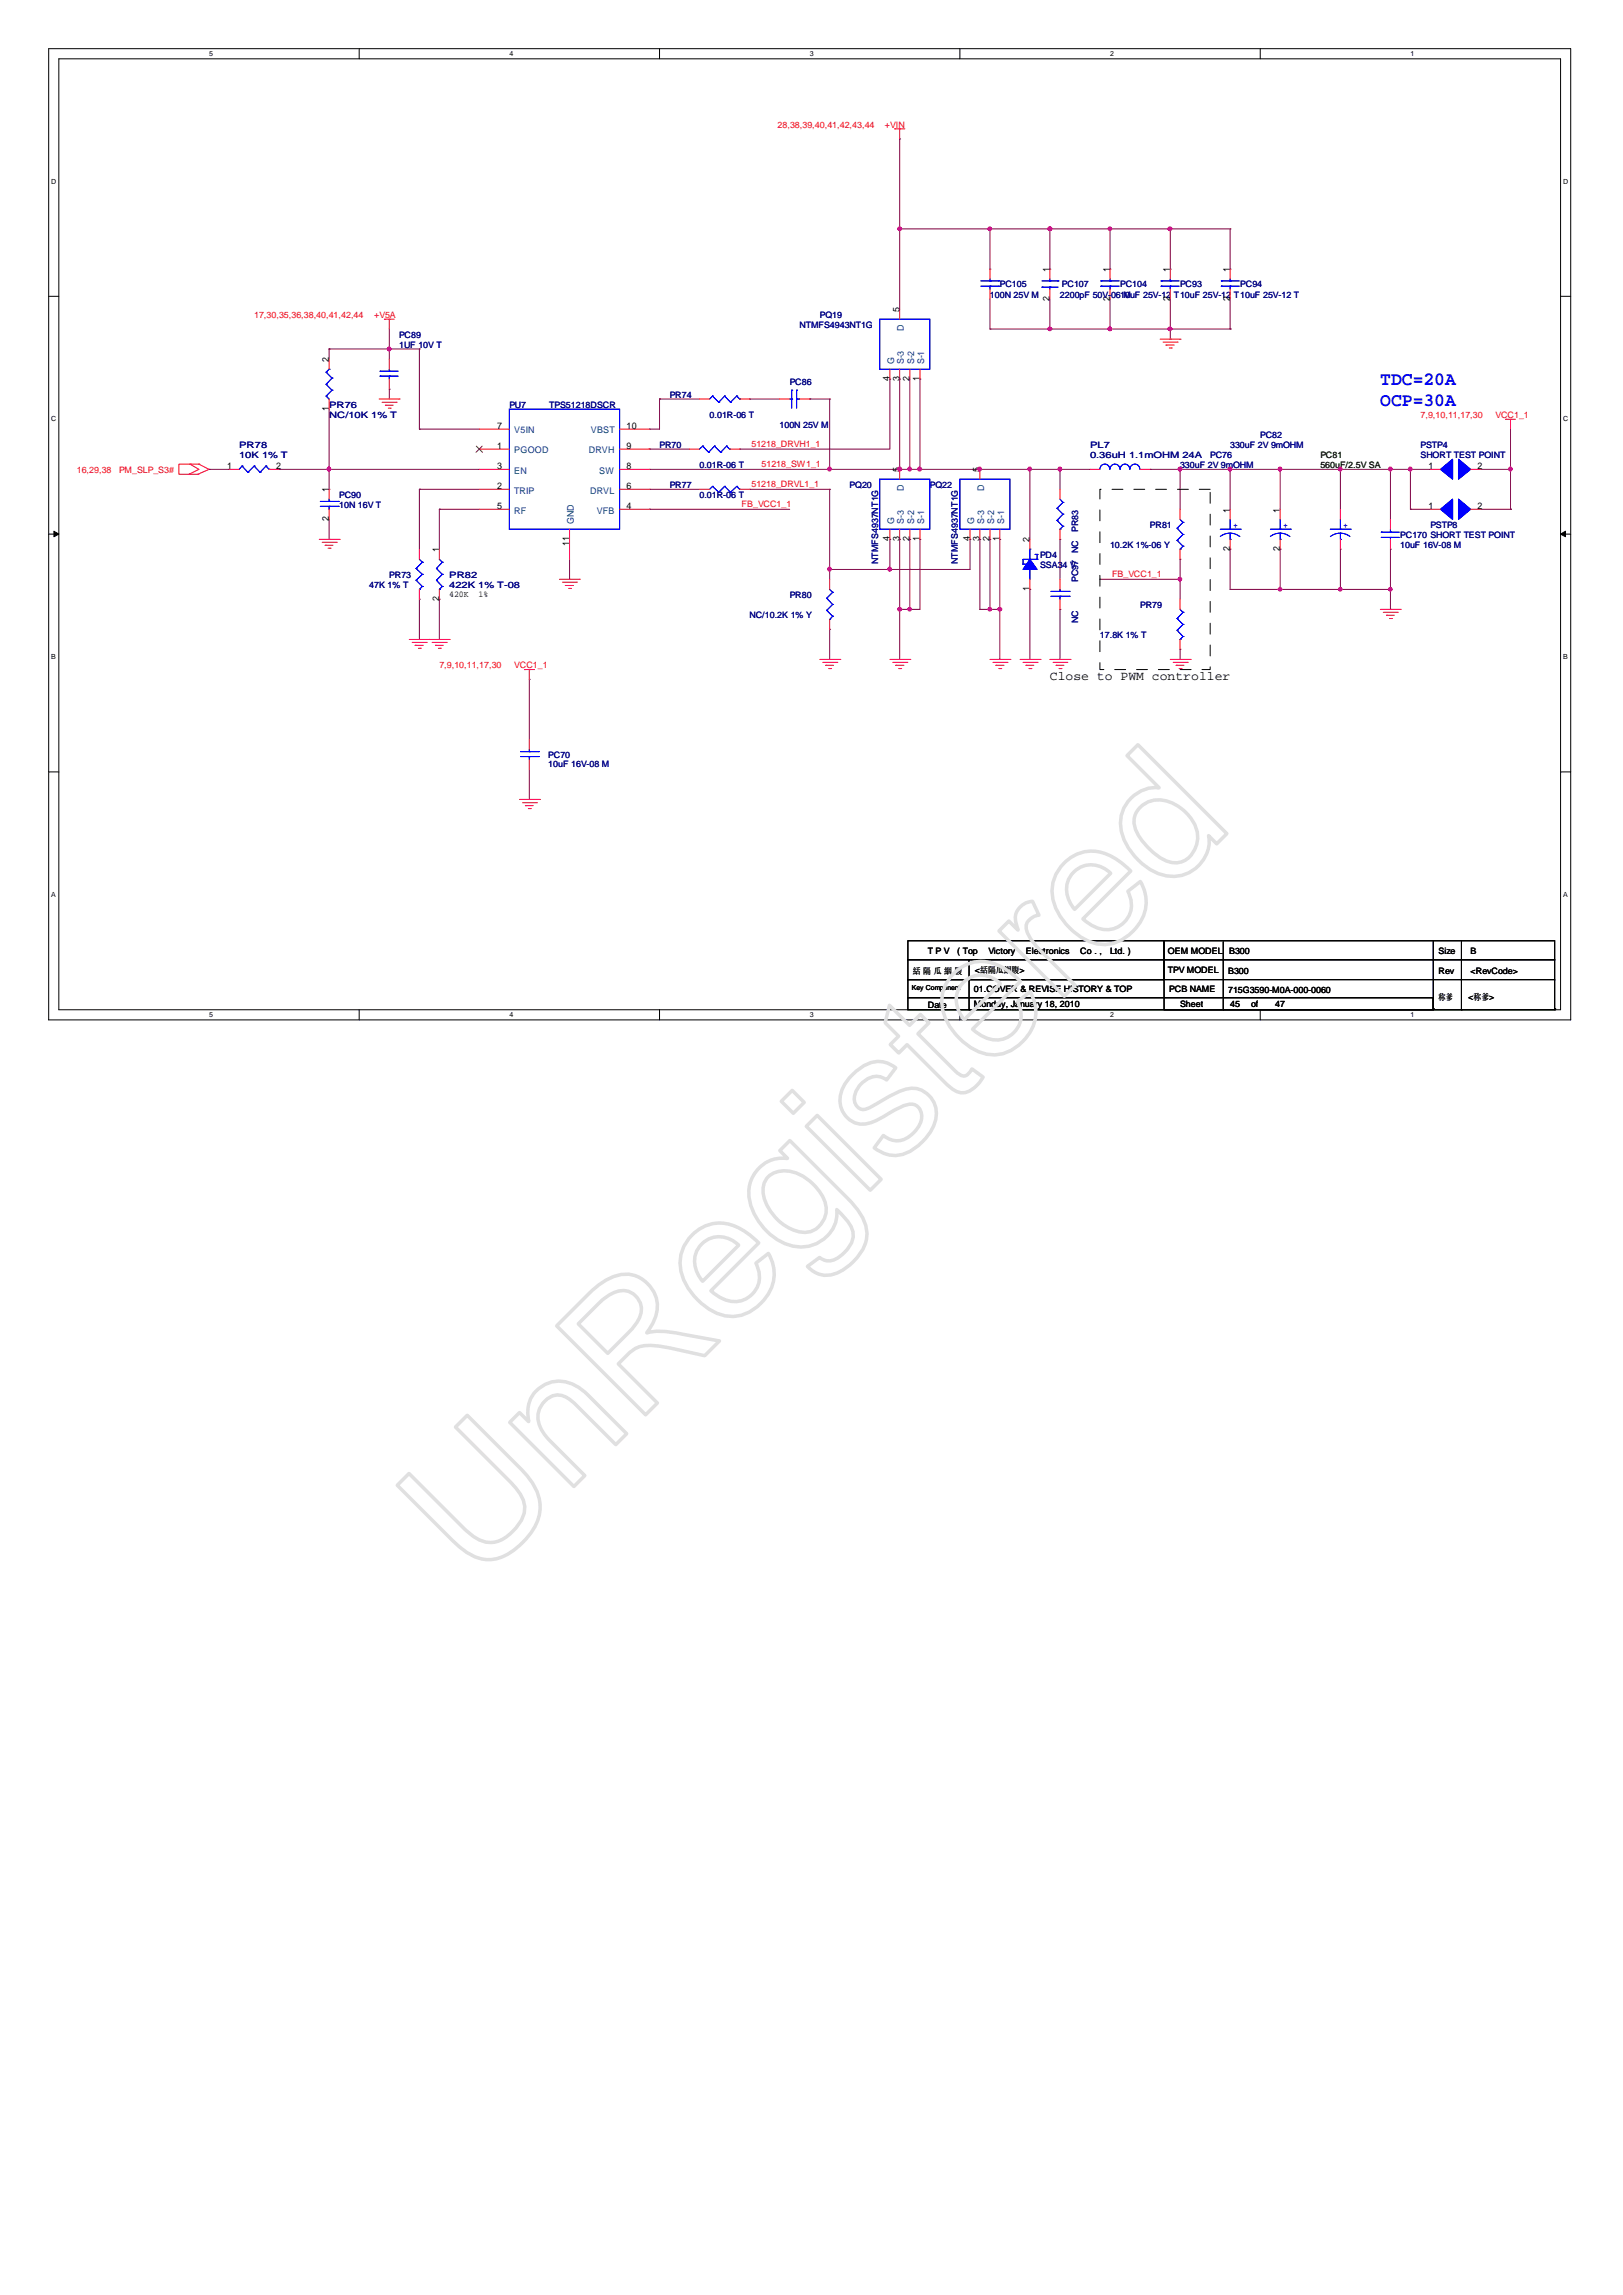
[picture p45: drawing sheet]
<svg xmlns="http://www.w3.org/2000/svg" width="210mm" height="297mm" viewBox="0 0 210 297" stroke-linecap="round" stroke-linejoin="round" font-family="sans-serif">
<defs><g id="words">
<text font-size="22.7" fill="#e0e0e0" x="61.6" y="205" transform="rotate(-45 61.6 205)">UnRegistered</text>
<g font-size="2.5" fill="#00f">
<text x="178.6" y="49.8">TDC=20A</text>
<text x="178.6" y="52.5">OCP=30A</text>
</g>
<text font-size="1.7" x="135.8" y="88">Close to PWM controller</text>
<g font-size="1.2">
<text x="135.8" y="35.2" transform="rotate(-90 135.8 35.2)">1</text>
<text x="143.6" y="35.2" transform="rotate(-90 143.6 35.2)">1</text>
<text x="151.4" y="35.2" transform="rotate(-90 151.4 35.2)">1</text>
<text x="159.1" y="35.2" transform="rotate(-90 159.1 35.2)">1</text>
<text x="116.4" y="40.4" transform="rotate(-90 116.4 40.4)">5</text>
<text x="135.8" y="38.9" transform="rotate(-90 135.8 38.9)">2</text>
<text x="143.6" y="38.9" transform="rotate(-90 143.6 38.9)">2</text>
<text x="151.4" y="38.9" transform="rotate(-90 151.4 38.9)">2</text>
<text x="159.1" y="38.9" transform="rotate(-90 159.1 38.9)">2</text>
<text x="42.5" y="46.9" transform="rotate(-90 42.5 46.9)">2</text>
<text x="42.5" y="53.2" transform="rotate(-90 42.5 53.2)">1</text>
<text x="115.1" y="49.3" transform="rotate(-90 115.1 49.3)">4</text>
<text x="116.4" y="49.3" transform="rotate(-90 116.4 49.3)">3</text>
<text x="117.7" y="49.3" transform="rotate(-90 117.7 49.3)">2</text>
<text x="119" y="49.3" transform="rotate(-90 119 49.3)">1</text>
<text x="64.3" y="55.5">7</text>
<text x="64.3" y="58.1">1</text>
<text x="81.1" y="58.1">9</text>
<text x="81.1" y="55.5">10</text>
<text x="29.4" y="60.7">1</text>
<text x="35.7" y="60.7">2</text>
<text x="42.5" y="63.7" transform="rotate(-90 42.5 63.7)">1</text>
<text x="64.3" y="65.9">5</text>
<text x="64.3" y="60.7">3</text>
<text x="64.3" y="63.3">2</text>
<text x="81.1" y="63.3">6</text>
<text x="81.1" y="60.7">8</text>
<text x="81.1" y="65.9">4</text>
<text x="116.4" y="61.1" transform="rotate(-90 116.4 61.1)">5</text>
<text x="126.7" y="61.1" transform="rotate(-90 126.7 61.1)">5</text>
<text x="184.8" y="65.9">1</text>
<text x="184.8" y="60.7">1</text>
<text x="191.2" y="65.9">2</text>
<text x="191.2" y="60.7">2</text>
<text x="42.5" y="67.4" transform="rotate(-90 42.5 67.4)">2</text>
<text x="56.8" y="71.5" transform="rotate(-90 56.8 71.5)">1</text>
<text x="73.7" y="70.6" transform="rotate(-90 73.7 70.6)">11</text>
<text x="115.1" y="70" transform="rotate(-90 115.1 70)">4</text>
<text x="116.4" y="70" transform="rotate(-90 116.4 70)">3</text>
<text x="117.7" y="70" transform="rotate(-90 117.7 70)">2</text>
<text x="119" y="70" transform="rotate(-90 119 70)">1</text>
<text x="125.5" y="70" transform="rotate(-90 125.5 70)">4</text>
<text x="126.7" y="70" transform="rotate(-90 126.7 70)">3</text>
<text x="128.1" y="70" transform="rotate(-90 128.1 70)">2</text>
<text x="129.3" y="70" transform="rotate(-90 129.3 70)">1</text>
<text x="133.2" y="70.2" transform="rotate(-90 133.2 70.2)">2</text>
<text x="159.1" y="71.3" transform="rotate(-90 159.1 71.3)">2</text>
<text x="159.1" y="66.3" transform="rotate(-90 159.1 66.3)">1</text>
<text x="165.6" y="71.3" transform="rotate(-90 165.6 71.3)">2</text>
<text x="165.6" y="66.3" transform="rotate(-90 165.6 66.3)">1</text>
<text x="56.8" y="77.8" transform="rotate(-90 56.8 77.8)">2</text>
<text x="133.2" y="76.5" transform="rotate(-90 133.2 76.5)">1</text>
</g>
<g font-size="1.2" fill="#004080">
<text x="115.7" y="47.2" transform="rotate(-90 115.7 47.2)">G</text>
<text x="117" y="47.2" transform="rotate(-90 117 47.2)">S-3</text>
<text x="117" y="42.8" transform="rotate(-90 117 42.8)">D</text>
<text x="118.3" y="47.2" transform="rotate(-90 118.3 47.2)">S-2</text>
<text x="119.6" y="47.2" transform="rotate(-90 119.6 47.2)">S-1</text>
<text x="66.5" y="56.1">V5IN</text>
<text x="66.5" y="58.7">PGOOD</text>
<text x="76.2" y="58.7">DRVH</text>
<text x="76.4" y="56.1">VBST</text>
<text x="66.5" y="61.3">EN</text>
<text x="66.5" y="63.9">TRIP</text>
<text x="76.4" y="63.9">DRVL</text>
<text x="77.5" y="61.3">SW</text>
<text x="117" y="63.5" transform="rotate(-90 117 63.5)">D</text>
<text x="127.3" y="63.5" transform="rotate(-90 127.3 63.5)">D</text>
<text x="66.5" y="66.5">RF</text>
<text x="74.2" y="67.9" transform="rotate(-90 74.2 67.9)">GND</text>
<text x="77.2" y="66.5">VFB</text>
<text x="115.7" y="67.9" transform="rotate(-90 115.7 67.9)">G</text>
<text x="117" y="67.9" transform="rotate(-90 117 67.9)">S-3</text>
<text x="118.3" y="67.9" transform="rotate(-90 118.3 67.9)">S-2</text>
<text x="119.6" y="67.9" transform="rotate(-90 119.6 67.9)">S-1</text>
<text x="126.1" y="67.9" transform="rotate(-90 126.1 67.9)">G</text>
<text x="127.3" y="67.9" transform="rotate(-90 127.3 67.9)">S-3</text>
<text x="128.6" y="67.9" transform="rotate(-90 128.6 67.9)">S-2</text>
<text x="129.9" y="67.9" transform="rotate(-90 129.9 67.9)">S-1</text>
</g>
<g font-size="1.1" fill="#f00">
<text x="100.6" y="16.5">28,38,39,40,41,42,43,44</text>
<text x="114.5" y="16.5">+VIN</text>
<text x="32.9" y="41.1">17,30,35,36,38,40,41,42,44</text>
<text x="48.4" y="41.1">+V5A</text>
<text x="97.2" y="57.9">51218_DRVH1_1</text>
<text x="183.8" y="54.1">7,9,10,11,17,30</text>
<text x="193.5" y="54.1">VCC1_1</text>
<text x="9.9" y="61.2">16,29,38</text>
<text x="15.4" y="61.2">PM_SLP_S3#</text>
<text x="96" y="65.7">FB_VCC1_1</text>
<text x="97.2" y="63.1">51218_DRVL1_1</text>
<text x="98.5" y="60.5">51218_SW1_1</text>
<text x="143.9" y="74.7">FB_VCC1_1</text>
<text x="56.8" y="86.4">7,9,10,11,17,30</text>
<text x="66.5" y="86.4">VCC1_1</text>
</g>
<g font-size="1.1" fill="#000080">
<text x="106.1" y="41.1">PQ19</text>
<text x="128.1" y="38.5">100N 25V M</text>
<text x="129.4" y="37.2">PC105</text>
<text x="137.2" y="38.5">2200pF 50V-06 M</text>
<text x="137.4" y="37.2">PC107</text>
<text x="144.9" y="37.2">PC104</text>
<text x="144.9" y="38.5">10uF 25V-12 T10uF 25V-12 T10uF 25V-12 T</text>
<text x="152.7" y="37.2">PC93</text>
<text x="160.5" y="37.2">PC94</text>
<text x="51.6" y="43.7">PC89</text>
<text x="51.6" y="45">1UF 10V T</text>
<text x="103.5" y="42.4">NTMFS4943NT1G</text>
<text x="42.6" y="52.7">PR76</text>
<text x="65.9" y="52.7">PU7</text>
<text x="71.1" y="52.7">TPS51218DSCR</text>
<text x="86.6" y="51.5">PR74</text>
<text x="102.2" y="49.8">PC86</text>
<text x="30.9" y="57.9">PR78</text>
<text x="30.9" y="59.2">10K 1% T</text>
<text x="42.6" y="54.1">NC/10K 1% T</text>
<text x="85.3" y="57.9">PR70</text>
<text x="91.8" y="54.1">0.01R-06 T</text>
<text x="100.9" y="55.4">100N 25V M</text>
<text x="141" y="57.9">PL7</text>
<text x="141" y="59.2">0.36uH 1.1mOHM 24A</text>
<text x="156.6" y="59.2">PC76</text>
<text x="159.2" y="57.9">330uF 2V 9mOHM</text>
<text x="163.1" y="56.6">PC82</text>
<text x="183.8" y="57.9">PSTP4</text>
<text x="183.8" y="59.2">SHORT TEST POINT</text>
<text x="43.9" y="64.4">PC90</text>
<text x="43.9" y="65.7">10N 16V T</text>
<text x="86.6" y="63.1">PR77</text>
<text x="90.5" y="60.5">0.01R-06 T</text>
<text x="90.5" y="64.4">0.01R-06 T</text>
<text x="109.9" y="63.1">PQ20</text>
<text x="120.3" y="63.1">PQ22</text>
<text x="152.7" y="60.5">330uF 2V 9mOHM</text>
<text x="139.5" y="71.6" transform="rotate(-90 139.5 71.6)">NC</text>
<text x="139.5" y="68.9" transform="rotate(-90 139.5 68.9)">PR83</text>
<text x="143.6" y="70.9">10.2K 1%-06 Y</text>
<text x="148.8" y="68.3">PR81</text>
<text x="181.2" y="69.6">PC170 SHORT TEST POINT</text>
<text x="181.2" y="70.9">10uF 16V-08 M</text>
<text x="185.1" y="68.3">PSTP8</text>
<text x="47.8" y="76.1">47K 1% T</text>
<text x="50.4" y="74.8">PR73</text>
<text x="58.1" y="74.8">PR82</text>
<text x="58.1" y="76.1">422K 1% T-08</text>
<text x="102.2" y="77.4">PR80</text>
<text x="113.6" y="73" transform="rotate(-90 113.6 73)">NTMFS4937NT1G</text>
<text x="123.9" y="73" transform="rotate(-90 123.9 73)">NTMFS4937NT1G</text>
<text x="134.6" y="72.2">PD4</text>
<text x="134.6" y="73.5">SSA34 V</text>
<text x="139.5" y="75.3" transform="rotate(-90 139.5 75.3)">PC97</text>
<text x="97" y="80">NC/10.2K 1% Y</text>
<text x="139.5" y="80.7" transform="rotate(-90 139.5 80.7)">NC</text>
<text x="142.3" y="82.5">17.8K 1% T</text>
<text x="147.5" y="78.6">PR79</text>
<text x="70.9" y="98.1">PC70</text>
<text x="70.9" y="99.3">10uF 16V-08 M</text>
</g>
<g font-size="1.1" fill="#004000">
<text x="170.8" y="59.2">PC81</text>
<text x="170.8" y="60.5">560uF/2.5V SA</text>
</g>
<g font-size="1.1" fill="#00f">
<text x="159.5" y="68.3">+</text>
<text x="166" y="68.3">+</text>
<text x="173.8" y="68.3">+</text>
</g>
<g font-size="1.1">
<text x="58.1" y="77.3">420K</text>
<text x="61.9" y="77.3">1%</text>
<text x="120" y="123.5">T P V</text>
<text x="123.9" y="123.5">( Top</text>
<text x="126.1" y="125.9">&lt;絬隔瓜絪腹&gt;</text>
<text x="127.9" y="123.5">Victory</text>
<text x="132.7" y="123.5">Electronics</text>
<text x="139.8" y="123.5">Co . ,</text>
<text x="143.6" y="123.5">Ltd. )</text>
<text x="151.1" y="123.5">OEM MODEL</text>
<text x="151.1" y="125.9">TPV MODEL</text>
<text x="159" y="123.5">B300</text>
<text x="186.1" y="123.5">Size</text>
<text x="190.3" y="123.5">B</text>
<text x="118.1" y="126.1">絬 隔 瓜 絪 腹</text>
<text x="120" y="130.5">Date</text>
<text x="126" y="130.3">Monday, January 18, 2010</text>
<text x="126" y="128.4">01.COVER &amp; REVISE HISTORY &amp; TOP</text>
<text x="151.3" y="128.4">PCB NAME</text>
<text x="152.7" y="130.3">Sheet</text>
<text x="158.9" y="126.1">B300</text>
<text x="158.9" y="128.6">715G3590-M0A-000-0060</text>
<text x="159.2" y="130.3">45</text>
<text x="161.9" y="130.3">of</text>
<text x="165" y="130.3">47</text>
<text x="186.1" y="126.1">Rev</text>
<text x="186.1" y="129.4">称爹</text>
<text x="190" y="129.4">&lt;称爹&gt;</text>
<text x="190.3" y="126.1">&lt;RevCode&gt;</text>
</g>
<g font-size=".9">
<text x="27" y="7.3">5</text>
<text x="65.9" y="7.3">4</text>
<text x="104.8" y="7.3">3</text>
<text x="143.6" y="7.3">2</text>
<text x="182.5" y="7.3">1</text>
<text x="6.6" y="23.8">D</text>
<text x="202.3" y="23.8">D</text>
<text x="6.6" y="54.5">C</text>
<text x="202.3" y="54.5">C</text>
<text x="6.6" y="85.3">B</text>
<text x="202.3" y="85.3">B</text>
<text x="6.6" y="116.1">A</text>
<text x="202.3" y="116.1">A</text>
<text x="27" y="131.6">5</text>
<text x="65.9" y="131.6">4</text>
<text x="104.8" y="131.6">3</text>
<text x="118" y="128.1">Key Component</text>
<text x="143.6" y="131.6">2</text>
<text x="182.5" y="131.6">1</text>
</g>
</g></defs>
<path d="M6.3 6.3h196.9v125.7h-196.9zM7.6 7.6h194.3v123.1h-194.3z" fill="none" stroke="#000" stroke-width=".13"/>
<g fill="#fff">
<path d="M27 6.5h.6v1h-.6z"/>
<path d="M27 130.8h.6v1.1h-.6z"/>
</g>
<path d="M46.5 6.3v1.3M46.5 130.7v1.3" fill="none" stroke="#000" stroke-width=".13"/>
<g fill="#fff">
<path d="M65.9 6.5h.5v1h-.5z"/>
<path d="M65.9 130.8h.5v1.1h-.5z"/>
</g>
<path d="M85.3 6.3v1.3M85.3 130.7v1.3" fill="none" stroke="#000" stroke-width=".13"/>
<g fill="#fff">
<path d="M104.8 6.5h.5v1h-.5z"/>
<path d="M104.8 130.8h.5v1.1h-.5z"/>
</g>
<path d="M124.2 6.3v1.3M124.2 130.7v1.3" fill="none" stroke="#000" stroke-width=".13"/>
<g fill="#fff">
<path d="M143.6 6.5h.5v1h-.5z"/>
<path d="M143.6 130.8h.5v1.1h-.5z"/>
</g>
<path d="M163.1 6.3v1.3M163.1 130.7v1.3" fill="none" stroke="#000" stroke-width=".13"/>
<g fill="#fff">
<path d="M182.5 6.5h.5v1h-.5z"/>
<path d="M182.5 130.8h.5v1.1h-.5z"/>
<path d="M6.6 23h.7v1h-.7z"/>
<path d="M202.3 23h.6v1h-.6z"/>
<path d="M6.6 53.7h.7v1h-.7z"/>
<path d="M202.3 53.7h.6v1h-.6z"/>
</g>
<path d="M6.3 38.3h1.3M201.9 38.3h1.3" fill="none" stroke="#000" stroke-width=".13"/>
<g fill="#fff">
<path d="M6.6 84.5h.6v1h-.6z"/>
<path d="M202.3 84.5h.6v1h-.6z"/>
</g>
<path d="M6.3 69.1h1.3M201.9 69.1h1.3" fill="none" stroke="#000" stroke-width=".13"/>
<path d="M7 68.7l.6 .4-.6 .4zM201.9 69.1l.7-.4v.8z" fill="#000" stroke="#000" stroke-width=".13"/>
<g fill="#fff">
<path d="M6.6 115.3h.6v1h-.6z"/>
<path d="M202.3 115.3h.5v1h-.5z"/>
</g>
<g fill="none" stroke="#000" stroke-width=".13">
<path d="M6.3 99.9h1.3M201.9 99.9h1.3M117.5 129.1h68v1.6h-68zM117.5 121.7h33.1v2.5h-33.1zM117.5 124.2h33.1v2.6h-33.1zM117.5 126.8h33.1v2.3h-33.1zM125.4 130.7h.1M125.4 124.2v6.5M150.6 129.1h34.9v1.6h-34.9zM150.6 121.7h50.6v2.5h-50.6zM150.6 124.2h50.6v2.6h-50.6zM158.3 130.7h.1"/>
<path d="M158.3 121.9v8.8M185.5 130.5h.1M185.5 121.7v8.8M185.5 130.7h15.7M189.1 130.7h.1M189.1 121.7v9M201.2 130.5h.1M201.2 130.7h.1M201.2 126.8v3.7"/>
</g>
<g fill="none" stroke="#800040" stroke-width=".13">
<path d="M116.4 18h.1M116.4 18v22M116.4 29.6h.1M116.4 29.6h42.8M128.1 34.8h.1M128.1 29.6h.1M128.1 29.6v5.2M128.1 38.7v3.9M135.8 34.8h.1M135.8 29.6h.1M135.8 29.6v5.2M135.8 38.7v3.9"/>
<path d="M143.6 29.6h.1M143.6 34.8h.1M143.6 29.6v5.2M143.6 38.7v3.9M151.4 34.8h.1M151.4 29.6h.1M151.4 29.6v5.2M151.4 38.7v5.2M159.2 34.8h.1M159.2 29.6h.1M159.2 29.6v5.2M159.2 38.7v3.9"/>
<path d="M42.6 45.2h.1M42.6 45.2h11.7M42.6 45.2v1.3M42.6 53v10.3M50.4 50.4h.1M50.4 45.2h.1M50.4 42.6v3.9M50.4 50.4v1.2M54.3 45.2h.1M54.3 55.5h.1M54.3 45.2v10.3M54.3 55.5h7.7"/>
<path d="M84 58.1h.1M84 55.5h.1M84 58.1h5.2M85.3 51.6h.1M85.3 51.6h5.2M85.3 51.6v3.9h-1.3M95.7 58.1h.1M97 51.6h.1M97 51.6h3.9M104.8 51.6h.1M104.8 51.6h2.5M107.3 51.6h.1"/>
<path d="M107.3 51.6v9.1M115.1 49.1h.1M115.1 49.1v9h-19.4M116.4 49.1h.1M116.4 49.1v11.6M117.7 49.1v11.6M119 49.1h.1M119 49.1v11.6M128.1 42.6h.1M128.1 42.6h31.1M135.8 42.6h.1M143.6 42.6h.1"/>
<path d="M151.4 42.6h.1M151.4 43.9h.1M159.2 42.6h.1M195.4 55.5v10.4M27 60.7h.1M27 60.7h2.6M36.1 60.7h.1M36.1 60.7h25.9M42.6 69.8h.1M42.6 63.3h.1M42.6 60.7h.1M42.6 67.2v2.6"/>
<path d="M54.3 63.3h.1M54.3 77.5h.1M54.3 63.3h7.7M54.3 63.3v7.8M54.3 77.5v5.3M56.8 65.9h.1M56.8 77.5h.1M56.8 65.9h5.2M56.8 65.9v5.2M56.8 77.5v5.3M73.7 75h.1M73.7 72.4v2.6"/>
<path d="M84 60.7h.1M84 63.3h.1M84 65.9h.1M84 63.3h6.5M84 60.7h57M84 65.9h18.2M97 63.3h.1M97 63.3h10.3M107.3 60.7h.1M107.3 73.7h.1M107.3 63.3h.1M107.3 63.3v11.7"/>
<path d="M115.1 73.7h.1M115.1 69.8h.1M115.1 69.8v3.9M116.4 69.8h.1M116.4 78.9h.1M116.4 60.7h.1M116.4 69.8v15.5M117.7 60.7h.1M117.7 69.8h.1M117.7 78.9h.1M117.7 69.8v9.1M119 69.8h.1"/>
<path d="M119 60.7h.1M119 69.8v9.1h-2.6M125.5 69.8h.1M125.5 69.8v3.9h-18.2M126.8 69.8h.1M126.8 78.9h.1M126.8 60.7h.1M126.8 78.9h2.6M126.8 69.8v9.1M128.1 78.9h.1M128.1 69.8h.1M128.1 69.8v9.1"/>
<path d="M129.4 78.9h.1M129.4 69.8h.1M129.4 69.8v15.5M133.3 76.3h.1M133.3 60.7h.1M133.3 60.7v9.1M133.3 76.3v9M137.2 60.7h.1M137.2 78.9h.1M137.2 69.8h.1M137.2 60.7v2.6M137.2 69.8v5.2"/>
<path d="M137.2 78.9v6.4M142.3 75h.1M142.3 75h10.4M148.8 60.7h.1M148.8 60.7h36.3M152.7 75h.1M152.7 60.7h.1M152.7 72.4h.1M152.7 60.7v5.2M152.7 72.4v5.1M159.2 60.7h.1M159.2 71.1h.1"/>
<path d="M159.2 76.3h.1M159.2 60.7v5.2M159.2 71.1v5.2M159.2 76.3h20.7M165.6 71.1h.1M165.6 60.7h.1M165.6 76.3h.1M165.6 60.7v5.2M165.6 71.1v5.2M173.4 71.1h.1M173.4 60.7h.1M173.4 60.7v5.2"/>
<path d="M173.4 71.1v5.2M179.9 78.9h.1M179.9 76.3h.1M179.9 60.7h.1M179.9 71.1h.1M179.9 60.7v6.5M179.9 71.1v7.8M182.5 65.9h.1M182.5 60.7h.1M182.5 65.9h2.6M182.5 60.7v5.2M185.1 65.9h.1"/>
<path d="M185.1 60.7h.1M191.6 60.7h3.8M191.6 65.9h3.8M195.4 65.9h.1M195.4 60.7h.1M68.5 87.9h.1M68.5 87.9v7.8M68.5 99.6v3.9M107.3 81.4h.1M107.3 81.4v3.9M152.7 84h.1M152.7 84v1.3"/>
<path d="M68.5 103.5h.1"/>
</g>
<g fill="#f0f" stroke="#f0f" stroke-width=".13">
<circle cx="159.1" cy="60.7" r=".24"/>
<circle cx="135.8" cy="29.6" r=".24"/>
<circle cx="143.6" cy="29.6" r=".23"/>
<circle cx="173.4" cy="60.7" r=".24"/>
<circle cx="107.3" cy="60.7" r=".24"/>
<circle cx="165.6" cy="76.3" r=".23"/>
<circle cx="135.8" cy="42.6" r=".24"/>
<circle cx="143.6" cy="42.6" r=".23"/>
<circle cx="151.4" cy="42.6" r=".24"/>
<circle cx="50.3" cy="45.2" r=".24"/>
<circle cx="173.4" cy="76.3" r=".23"/>
<circle cx="179.9" cy="76.3" r=".23"/>
<circle cx="137.1" cy="60.7" r=".24"/>
<circle cx="195.4" cy="60.7" r=".24"/>
<circle cx="152.7" cy="74.9" r=".23"/>
<circle cx="165.6" cy="60.7" r=".24"/>
<circle cx="117.7" cy="78.8" r=".23"/>
<circle cx="116.4" cy="78.8" r=".24"/>
<circle cx="116.4" cy="29.6" r=".24"/>
<circle cx="128.1" cy="78.8" r=".23"/>
<circle cx="129.4" cy="78.8" r=".24"/>
<circle cx="179.9" cy="60.7" r=".24"/>
<circle cx="182.5" cy="60.7" r=".24"/>
<circle cx="128.1" cy="29.6" r=".23"/>
<circle cx="133.2" cy="60.7" r=".24"/>
<circle cx="119" cy="60.7" r=".25"/>
<circle cx="152.7" cy="60.7" r=".24"/>
<circle cx="151.4" cy="29.6" r=".24"/>
<circle cx="126.7" cy="60.7" r=".24"/>
<circle cx="117.7" cy="60.7" r=".24"/>
<circle cx="116.4" cy="60.7" r=".25"/>
<circle cx="115.1" cy="73.6" r=".24"/>
<circle cx="107.3" cy="73.6" r=".24"/>
<circle cx="42.5" cy="60.7" r=".24"/>
</g>
<g fill="none" stroke="#f00" stroke-width=".13">
<path d="M115.8 16.7h.1M115.8 16.7h1.3M116.4 16.7h.1M116.4 16.7v1.3M116.4 40v1.3M128.1 34.8v1.3M128.1 37.4v1.3M135.8 34.8v1.3M135.8 37.4v1.3M143.6 34.8v1.3M143.6 37.4v1.3M151.4 34.8v1.3"/>
<path d="M151.4 37.4v1.3M159.2 34.8v1.3M159.2 37.4v1.3M42.6 46.5v1.3M42.6 51.6v1.4M49.1 51.6h2.5M49.4 52.1h1.9M49.7 41.3h.1M49.7 41.3h1.3M49.9 52.4h.1M49.9 52.4h1M50.2 52.8h.3"/>
<path d="M50.4 41.3h.1M50.4 41.3v1.3M50.4 46.5v1.3M50.4 49.1v1.3M50.5 52.8h.1M51.3 52.1h.1M51.6 51.6h.1M62 58.1h3.9M62 55.5h3.9M80.2 58.1h3.8M80.2 55.5h3.8M89.2 58.1h1.3"/>
<path d="M90.5 51.6h1.3M94.4 58.1h1.3M95.7 51.6h1.3M100.9 51.6h1.3M103.5 51.6h1.3M115.1 47.8v1.3M116.4 47.8v1.3M117.7 47.8v1.3M119 47.8v1.3M150.1 43.9h2.6M150.5 44.3h1.8M150.9 44.7h.1"/>
<path d="M150.9 44.7h1M151.3 45h.2M151.5 45h.1M152.3 44.3h.1M152.7 43.9h.1M194.8 54.3h.1M194.8 54.3h1.3M195.4 54.3h.1M195.4 54.3v1.2M24.5 61.4h.1M24.6 60.1h.1M24.6 60.1l1.1 .6-1.2 .7"/>
<path d="M25.6 61.4h.1M25.7 60.1h.1M25.7 60.1h-2.6v1.3h2.5M25.7 60.1l1.3 .6-1.4 .7M29.6 60.7h1.3M34.8 60.7h1.3M41.3 69.8h2.6M41.7 70.2h1.8M42.1 70.6h.1M42.1 70.6h1M42.5 70.9h.2M42.6 63.3v1.3"/>
<path d="M42.6 65.9v1.3M42.7 70.9h.1M43.5 70.2h.1M43.9 69.8h.1M54.3 71.1v1.3M54.3 76.3v1.2M56.8 71.1v1.3M56.8 76.3v1.2M62 65.9h3.9M62 60.7h3.9M62 63.3h3.9M72.4 75h2.6"/>
<path d="M72.8 75.3h1.8M73.1 75.8h.1M73.1 75.8h1.1M73.6 76.2h.2M73.7 68.5v3.9M73.8 76.2h.1M74.6 75.3h.1M75 75h.1M80.2 65.9h3.8M80.2 60.7h3.8M80.2 63.3h3.8M90.5 63.3h1.3"/>
<path d="M95.7 63.3h1.3M107.3 75v1.3M115.1 68.5v1.3M116.4 60.7v1.3M116.4 68.5v1.3M117.7 68.5v1.3M119 68.5v1.3M125.5 68.5v1.3M126.8 60.7v1.3M126.8 68.5v1.3M128.1 68.5v1.3M129.4 68.5v1.3"/>
<path d="M133.3 69.8v1.3M133.3 75v1.3M137.2 63.3v1.3M137.2 68.5v1.3M137.2 75v1.3M137.2 77.5v1.4M141 60.7h1.3M147.5 60.7h1.3M152.7 65.9v1.3M152.7 71.1v1.3M152.7 77.5v1.4M159.2 65.9v1.3"/>
<path d="M159.2 69.8v1.3M165.6 65.9v1.3M165.6 69.8v1.3M173.4 65.9v1.3M173.4 69.8v1.3M178.6 78.9h2.6M179 79.2h1.8M179.4 79.6h.1M179.4 79.6h1M179.9 67.2v1.3M179.9 69.8v1.3M180.8 79.2h.1"/>
<path d="M181.2 78.9h.1M185.1 65.9h1.3M185.1 60.7h1.3M190.3 65.9h1.3M190.3 60.7h1.3M53 82.8h5.1M53.3 83.1h1.9M53.7 83.5h.1M53.7 83.5h1.1M54.1 83.9h.3M54.4 83.9h.1M55.2 83.1h.1"/>
<path d="M55.5 82.8h.1M55.9 83.1h1.8M56.3 83.5h.1M56.3 83.5h1.1M56.7 83.9h.3M57 83.9h.1M57.7 83.1h.1M58.1 82.8h.1M67.9 86.6h.1M67.9 86.6h1.3M68.5 86.6h.1M68.5 86.6v1.3"/>
<path d="M68.5 95.7v1.3M68.5 98.3v1.3M106.1 85.3h2.6M106.5 85.7h1.8M106.8 86.1h.1M106.8 86.1h1.1M107.2 86.5h.3M107.3 80.2v1.2M107.5 86.5h.1M108.3 85.7h.1M108.7 85.3h.1M115.1 85.3h2.6"/>
<path d="M115.5 85.7h1.8M115.9 86.1h.1M115.9 86.1h1.1M116.3 86.5h.2M116.5 86.5h.1M117.3 85.7h.1M117.7 85.3h.1M128.1 85.3h2.6M128.5 85.7h1.8M128.9 86.1h.1M128.9 86.1h1M129.2 86.5h.3"/>
<path d="M129.5 86.5h.1M130.3 85.7h.1M130.7 85.3h.1M132 85.3h2.6M132.4 85.7h1.8M132.7 86.1h.1M132.7 86.1h1.1M133.1 86.5h.3M133.4 86.5h.1M134.2 85.7h.1M134.6 85.3h.1M135.8 85.3h2.7"/>
<path d="M136.3 85.7h1.7M136.6 86.1h.1M136.6 86.1h1.1M137 86.5h.3M137.3 86.5h.1M138 85.7h.1M138.5 85.3h.1M151.4 85.3h2.6M151.8 85.7h1.8M152.2 86.1h.1M152.2 86.1h1M152.6 86.5h.2"/>
<path d="M152.7 82.8v1.2M152.8 86.5h.1M153.6 85.7h.1M154 85.3h.1M179.8 80h.2M180 80h.1M67.2 103.5h2.6M67.6 103.9h1.8M68 104.3h.1M68 104.3h1M68.4 104.6h.2M68.6 104.6h.1"/>
<path d="M69.4 103.9h.1M69.8 103.5h.1"/>
</g>
<path d="M142.3 63.3h14.3v23.3h-14.3z" fill="none" stroke="#000" stroke-width=".13" stroke-dasharray="1.4 1.4 1.4 1.4 1.4 1.4 1.4 1.4"/>
<g fill="none" stroke="#00f" stroke-width=".13">
<path d="M126.9 37h2.3M126.9 36.4h2.3M128.1 36.4h.1M128.1 37h.1M128.1 36.1v.3M128.1 37v.4M129.2 37h.1M129.2 36.4h.1M134.8 37.2h.1M134.8 36.4h2.1M134.8 37.2h2.1M135.8 36.4h.1"/>
<path d="M135.8 37.2h.1M135.8 36.1v.3M135.8 37.2v.2M136.9 36.4h.1M142.4 37h.1M142.4 36.4h.1M142.4 37h2.4M142.4 36.4h2.4M143.6 36.4h.1M143.6 37h.1M143.6 36.1v.3M143.6 37v.4"/>
<path d="M150.2 37h.1M150.2 36.4h.1M150.2 37h2.4M150.2 36.4h2.4M151.4 36.4h.1M151.4 37h.1M151.4 36.1v.3M151.4 37v.4M158 37h.1M158 36.4h.1M158 37h2.4M158 36.4h2.4"/>
<path d="M159.2 36.4h.1M159.2 37h.1M159.2 36.1v.3M159.2 37v.4M42.2 51.3h.1M42.2 49.7h.1M42.2 48.2h.1M42.2 51.3l.4 .3M42.2 49.7l.8 .8M42.2 48.2l.8 .7M42.6 47.8h.1M42.6 47.8l-.4 .4"/>
<path d="M43 50.5h.1M43 48.9h.1M43 50.5l-.8 .8M43 48.9l-.8 .8M49.2 48.7h.1M49.2 48h.1M49.2 48.7h2.3M49.2 48h2.3M50.4 48h.1M50.4 48.7h.1M50.4 47.8v.2M50.4 48.7v.4"/>
<path d="M65.9 53h14.3v15.5h-14.3zM90.9 57.7h.1M90.9 57.7l-.4 .4M90.9 57.7l.8 .8M91.7 58.5h.1M92.2 51.3h.1M92.2 51.3l-.4 .3M92.2 51.3l.8 .8M92.4 57.7h.1M92.4 57.7l-.7 .8M92.4 57.7l.9 .8M93 52.1h.1"/>
<path d="M93.3 58.5h.1M93.8 51.3h.1M93.8 51.3l-.8 .8M93.8 51.3l.7 .8M94 57.7h.1M94 57.7l-.7 .8M94 57.7l.4 .4M94.4 58.1h.1M94.5 52.1h.1M95.3 51.3h.1M95.3 51.3l-.8 .8M95.3 51.3l.4 .3"/>
<path d="M95.7 51.6h.1M102.2 51.6h.2M102.4 51.6h.1M102.4 50.5h.1M102.4 50.5v2.3M103.1 50.5h.1M103.1 51.6h.1M103.1 51.6h.4M103.1 50.5v2.3M113.8 41.3h6.5v6.5h-6.5zM31.3 60.3h.1M31.3 60.3l-.4 .4"/>
<path d="M31.3 60.3l.8 .8M32.1 61.1h.1M32.9 60.3h.1M32.9 60.3l-.8 .8M32.9 60.3l.7 .8M33.6 61.1h.1M34.4 60.3h.1M34.4 60.3l-.8 .8M34.4 60.3l.4 .4M34.8 60.7h.1M41.4 65.5h2.4M41.4 64.9h2.4"/>
<path d="M42.6 64.9h.1M42.6 65.5h.1M42.6 64.6v.3M42.6 65.5v.4M43.8 65.5h.1M43.8 64.9h.1M53.8 73.6h.1M53.8 75.1h.1M53.8 73.6l.8 .7M53.8 75.1l.8 .8M54.3 76.3h.1M54.3 72.4l.3 .4"/>
<path d="M54.6 72.8h.1M54.6 74.3h.1M54.6 75.9h.1M54.6 72.8l-.8 .8M54.6 74.3l-.8 .8M54.6 75.9l-.3 .4M56.5 73.6h.1M56.5 75.1h.1M56.5 73.6l.7 .7M56.5 75.1l.7 .8M56.8 76.3h.1M56.8 72.4l.4 .4"/>
<path d="M57.2 72.8h.1M57.2 74.3h.1M57.2 75.9h.1M57.2 72.8l-.7 .8M57.2 74.3l-.7 .8M57.2 75.9l-.4 .4M92.2 62.9h.1M92.2 62.9l-.4 .4M92.2 62.9l.8 .8M93 63.7h.1M93.8 62.9h.1M93.8 62.9l-.8 .8"/>
<path d="M93.8 62.9l.7 .8M94.5 63.7h.1M95.3 62.9h.1M95.3 62.9l-.8 .8M95.3 62.9l.4 .4M95.7 63.3h.1M107 77.4h.1M107 79h.1M107 77.4l.7 .8M107 79l.7 .7M107.3 76.3l.4 .4M107.7 76.7h.1"/>
<path d="M107.7 78.2h.1M107.7 79.7h.1M107.7 76.7l-.7 .7M107.7 78.2l-.7 .8M107.7 79.7l-.4 .5M113.8 62h6.5v6.5h-6.5zM124.2 62h6.5v6.5h-6.5zM132.4 73h.1M132.4 73h.2M132.6 73h.1M133.3 73.7h.1M133.3 71.1h.1"/>
<path d="M133.3 71.1v1.3M133.3 73.7v1.3M133.9 71.7h.1M133.9 71.7h.3M134.2 72.4h.1M134.2 71.7h.1M134.2 72.4h-1.8v.6M134.2 71.7v.7M136 77.2h2.3M136 76.5h2.3M136.8 65.8h.1M136.8 67.3h.1"/>
<path d="M136.8 65.8l.7 .7M136.8 67.3l.7 .8M137.2 76.5h.1M137.2 77.2h.1M137.2 68.5h.1M137.2 76.3v.2M137.2 77.2v.3M137.2 64.6l.3 .4M137.5 65h.1M137.5 66.5h.1M137.5 68.1h.1M137.5 65l-.7 .8"/>
<path d="M137.5 66.5l-.7 .8M137.5 68.1l-.3 .4M138.3 77.2h.1M138.3 76.5h.1M142.3 60.7a.64 .64 0 0 1 .7-.6 .64 .64 0 0 1 .6 .6M143.6 60.7a.64 .64 0 0 1 .7-.6 .64 .64 0 0 1 .6 .6M144.9 60.7a.62 .62 0 0 1 .7-.6 .62 .62 0 0 1 .6 .6M146.2 60.7a.64 .64 0 0 1 .6-.6 .64 .64 0 0 1 .7 .6M152.3 68.4h.1M152.3 69.9h.1M152.3 68.4l.8 .8M152.3 69.9l.8 .8"/>
<path d="M152.7 71.1h.1M152.7 67.2l.4 .4M152.7 78.9l.4 .3M153.1 67.6h.1M153.1 69.2h.1M153.1 70.7h.1M153.1 79.2h.1M153.1 67.6l-.8 .8M153.1 69.2l-.8 .7M153.1 70.7l-.4 .4M153.1 79.2l-.8 .8M157.9 68.5h2.6"/>
<path d="M159.1 69a2.04 2.04 0 0 1 1.3 .4M159.1 69a2.06 2.06 0 0 0-1.2 .4M159.2 69.8h.1M159.2 68.5h.1M159.2 67.2v1.3M159.2 69v.8M160.5 68.5h.1M164.4 69.4a2.05 2.05 0 0 1 2.5 0M164.4 68.5h2.6M165.6 69.8h.1M165.6 68.5h.1M165.6 67.2v1.3"/>
<path d="M165.6 69v.8M167 68.5h.1M172.1 68.5h2.6M173.4 69.8h.1M173.4 68.5h.1M173.4 67.2v1.3M173.4 69v.8M174.7 69.4a2.05 2.05 0 0 0-2.6 0M174.7 68.5h.1M178.7 68.9h.1M178.7 69.5h.1M178.7 68.9h2.4"/>
<path d="M178.7 69.5h2.4M179.9 69.5h.1M179.9 68.9h.1M179.9 68.5v.4M179.9 69.5v.3M67.3 97.9h2.4M67.3 97.3h2.4M68.5 97.3h.1M68.5 97.9h.1M68.5 97v.3M68.5 97.9v.4M69.7 97.9h.1"/>
<path d="M69.7 97.3h.1M107.3 80.2h.1M152.3 80h.1M152.3 81.6h.1M152.3 80l.8 .8M152.3 81.6l.8 .8M152.7 82.8h.1M153.1 80.8h.1M153.1 82.4h.1M153.1 80.8l-.8 .8M153.1 82.4l-.4 .4"/>
</g>
<g fill="#00f" stroke="#00f" stroke-width=".13">
<path d="M186.4 65.9l1.6-1.3v2.6z"/>
<path d="M188.7 64.6l1.6 1.3-1.6 1.3z"/>
<path d="M186.4 60.7l1.6-1.3v2.6z"/>
<path d="M188.7 59.4l1.6 1.3-1.6 1.3z"/>
<path d="M133.3 72.4l.9 1.3h-1.8z" fill-rule="evenodd"/>
<path d="M133.3 72.4l.9 1.3h-1.8z" fill-rule="evenodd"/>
</g>
<path d="M61.6 57.7l.8 .8M62.4 57.7l-.8 .8" fill="none" stroke="#804000" stroke-width=".13"/>
<use href="#words"/>
</svg>
